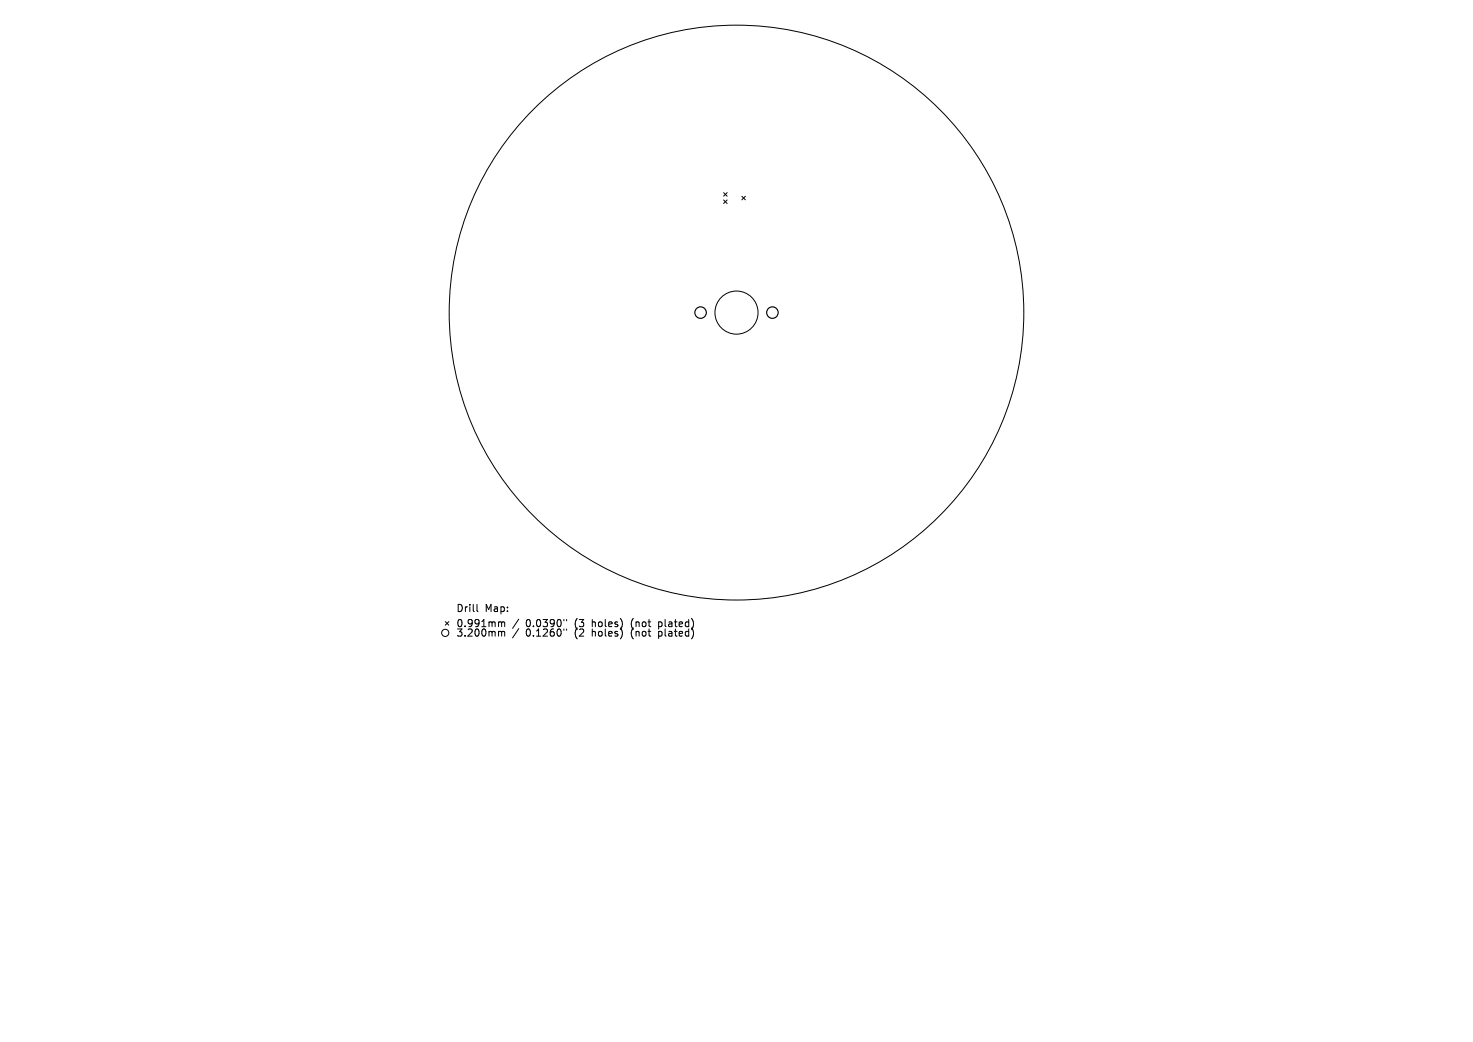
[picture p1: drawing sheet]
<svg xmlns="http://www.w3.org/2000/svg" width="297mm" height="210mm" viewBox="0 0 297 210" stroke-linecap="round" stroke-linejoin="round" font-family="sans-serif">
<defs><g id="words">
<g font-size="2">
<text x="91.9" y="123.5">Drill</text>
<text x="97.7" y="123.5">Map:</text>
<text x="91.9" y="126.6">0.991mm</text>
<text x="91.9" y="128.5">3.200mm</text>
<text x="106" y="126.6">0.0390&quot;</text>
<text x="106" y="128.5">0.1260&quot;</text>
<text x="116" y="126.6">(3</text>
<text x="116" y="128.5">(2</text>
<text x="119.6" y="126.6">holes)</text>
<text x="119.6" y="128.5">holes)</text>
<text x="127.6" y="126.6">(not</text>
<text x="127.6" y="128.5">(not</text>
<text x="133.2" y="126.6">plated)</text>
<text x="133.2" y="128.5">plated)</text>
</g>
</g></defs>
<g fill="none" stroke="#000" stroke-width=".2">
<path d="M145.9 38.8l.7 .7M146.6 38.8l-.7 .7M149.6 39.6l.7 .7M150.3 39.6l-.7 .7M145.9 40.3l.7 .7M146.6 40.3l-.7 .7M89.8 125.3l.7 .7M90.5 125.3l-.7 .7M96.2 121.8v1.3l.2 .2M100.7 125.3l.4 .2M100.7 127.2l.4 .3M101.1 125.5l.3-.2 .3 .1 .1 .9"/>
<path d="M101.1 125.5v.8M101.1 127.5v.7M101.1 127.5l.3-.3 .3 .1 .1 .9M104.6 124.8l-1.2 1.8M104.6 126.7l-1.2 1.9M113.7 124.9v.2M113.7 126.8v.2M114.2 124.9v.2M114.2 126.8v.2"/>
<circle cx="148.5" cy="63" r="57.9"/>
<circle cx="148.5" cy="63" r="4.3"/>
<circle cx="89.8" cy="127.6" r=".72"/>
</g>
<g fill="none" stroke="#000" stroke-width=".23">
<circle cx="141.3" cy="63" r="1.16"/>
<circle cx="155.7" cy="63" r="1.16"/>
</g>
<use href="#words"/>
</svg>
